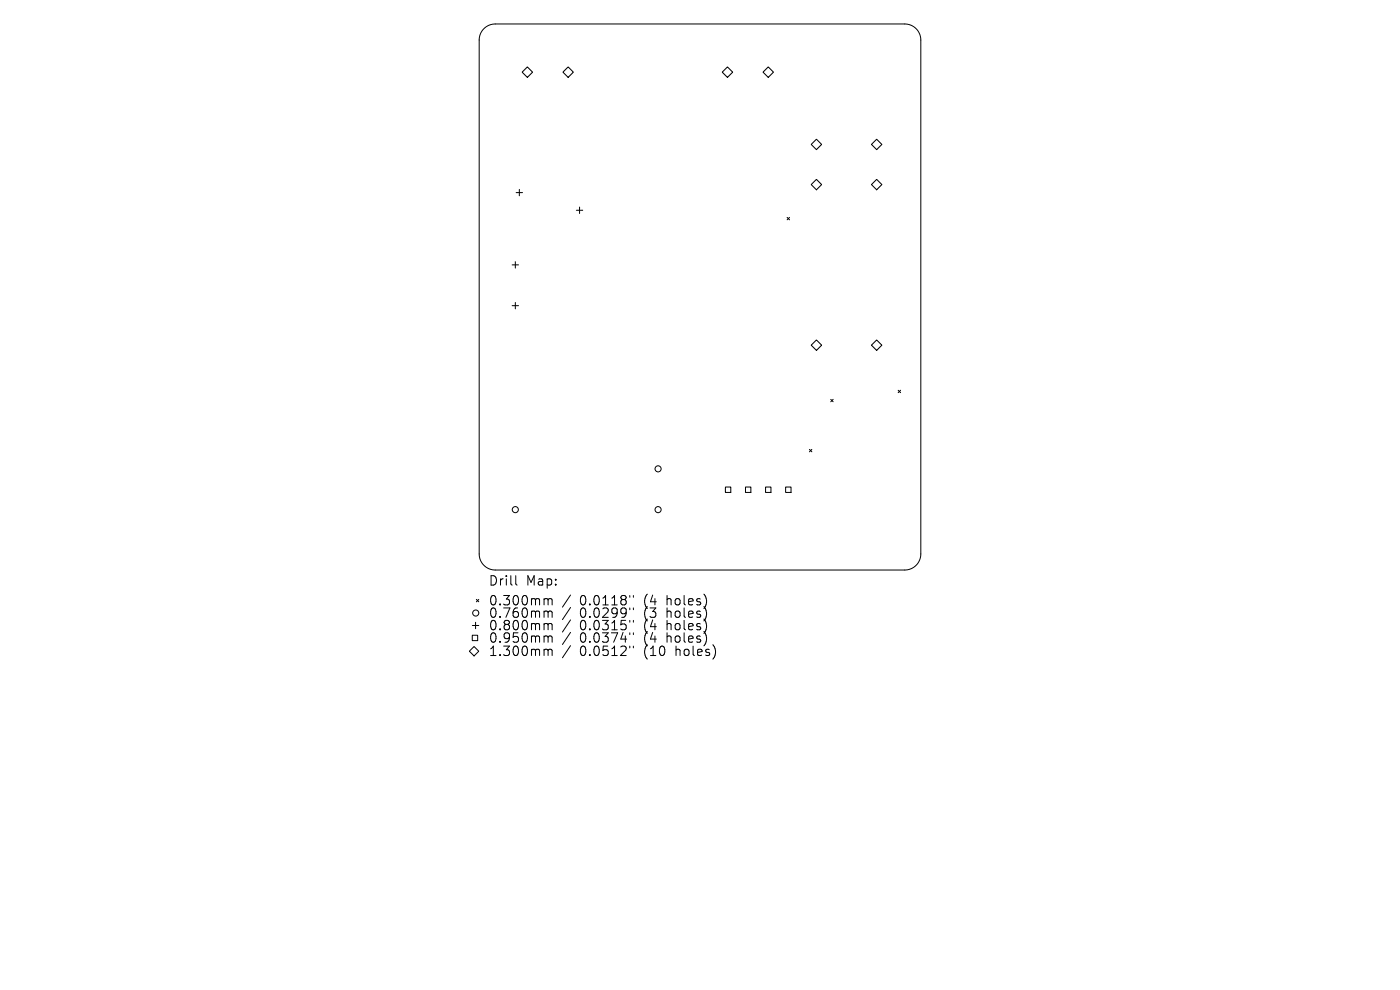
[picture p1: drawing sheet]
<svg xmlns="http://www.w3.org/2000/svg" width="297mm" height="210mm" viewBox="0 0 297 210" stroke-linecap="round" stroke-linejoin="round" font-family="sans-serif">
<defs><g id="words">
<g font-size="2.8">
<text x="103.6" y="124.5">Drill</text>
<text x="111.6" y="124.5">Map:</text>
<text x="103.6" y="128.7">0.300mm</text>
<text x="103.6" y="131.3">0.760mm</text>
<text x="123" y="128.7">0.0118&quot;</text>
<text x="123" y="131.3">0.0299&quot;</text>
<text x="136.7" y="128.7">(4</text>
<text x="136.7" y="131.3">(3</text>
<text x="141.7" y="128.7">holes)</text>
<text x="141.7" y="131.3">holes)</text>
<text x="103.6" y="134">0.800mm</text>
<text x="103.6" y="136.6">0.950mm</text>
<text x="123" y="134">0.0315&quot;</text>
<text x="123" y="136.6">0.0374&quot;</text>
<text x="136.7" y="134">(4</text>
<text x="136.7" y="136.6">(4</text>
<text x="141.7" y="134">holes)</text>
<text x="141.7" y="136.6">holes)</text>
<text x="103.6" y="139.4">1.300mm</text>
<text x="123" y="139.4">0.0512&quot;</text>
<text x="136.7" y="139.4">(10</text>
<text x="143.6" y="139.4">holes)</text>
</g>
</g></defs>
<g fill="none" stroke="#000" stroke-width=".21">
<path d="M102.7 6.1a3.4 3.4 0 0 1 2.4-1h86.8a3.4 3.4 0 0 1 3.4 3.4v109a3.4 3.4 0 0 1-3.4 3.4h-86.8a3.4 3.4 0 0 1-3.4-3.4v-109a3.4 3.4 0 0 1 1-2.4zM108.6 56.2h1.4M109.3 55.5v1.4M109.5 40.9h1.4M110.2 40.2v1.3M122.3 44.6h1.3M122.9 43.9v1.4M167 46.1l.5 .5M167.5 46.1l-.5 .5M108.6 64.8h1.4M109.3 64.2v1.3M171.7 95.3l.5 .5"/>
<path d="M172.2 95.3l-.5 .5M176.2 84.7l.6 .5M176.8 84.7l-.6 .5M190.5 82.8l.6 .5M191.1 82.8l-.6 .5M153.9 103.3h1.1v1.2h-1.1zM158.1 103.3h1.2v1.2h-1.2zM162.4 103.3h1.2v1.2h-1.2zM166.7 103.3h1.1v1.2h-1.1zM99.6 138.1l1-1 1 1-1 1zM100.2 134.8h1.1v1.1h-1.1zM100.2 132.7h1.4"/>
<path d="M100.9 132v1.4M101.1 127.1l.5 .6M101.6 127.1l-.5 .6M109.4 122.1v1.7l.3 .3M115.7 127h.3l.3 .3M115.7 129.6h.3l.3 .3M115.7 132.3h.3l.3 .3M115.7 134.9l.5 .1 .1 .2M115.7 137.7h.3l.3 .3M116.3 127.3l.3-.3 .4 .1 .1 1.2M116.3 127.3v1M116.3 129.9v1.1"/>
<path d="M116.3 132.6v1M116.3 135.2v1M116.3 138v1.1M116.3 129.9l.3-.3 .4 .1 .1 1.3M116.3 132.6l.3-.3 .4 .1 .1 1.2M116.3 135.2l.3-.3 .4 .1 .1 1.2M116.3 138l.3-.3 .4 .1 .1 1.3M121 126.2l-1.7 2.6M121 128.9l-1.7 2.5M121 131.5l-1.7 2.6M121 134.1l-1.7 2.6M121 137l-1.7 2.5"/>
<path d="M133.6 126.3v.4M133.6 129v.3M133.6 131.6v.4M133.6 134.2v.4M133.6 137.1v.3M134.4 126.3v.4M134.4 129v.3M134.4 131.6v.4M134.4 134.2v.4M134.4 137.1v.3"/>
<circle cx="139.6" cy="99.5" r=".65"/>
<circle cx="109.3" cy="108.1" r=".65"/>
<circle cx="139.6" cy="108.1" r=".65"/>
<circle cx="100.9" cy="130" r=".65"/>
</g>
<path d="M110.8 15.3l1.1-1.1 1.1 1.1-1.1 1.1zM120.5 14.2l1.1 1.1-1.1 1.1-1.1-1.1zM154.3 14.2l1.1 1.1-1.1 1.1-1.1-1.1zM163 14.2l1.1 1.1-1.1 1.1-1.1-1.1zM172.1 39.2l1.1-1.2 1.1 1.2-1.1 1.1zM173.2 29.5l1.1 1.1-1.1 1.1-1.1-1.1zM184.9 39.2l1.1-1.2 1.1 1.2-1.1 1.1zM186 29.5l1.1 1.1-1.1 1.1-1.1-1.1zM172.1 73.2l1.1-1.1 1.1 1.1-1.1 1.1zM184.9 73.2l1.1-1.1 1.1 1.1-1.1 1.1z" fill="none" stroke="#000" stroke-width=".22"/>
<use href="#words"/>
</svg>
